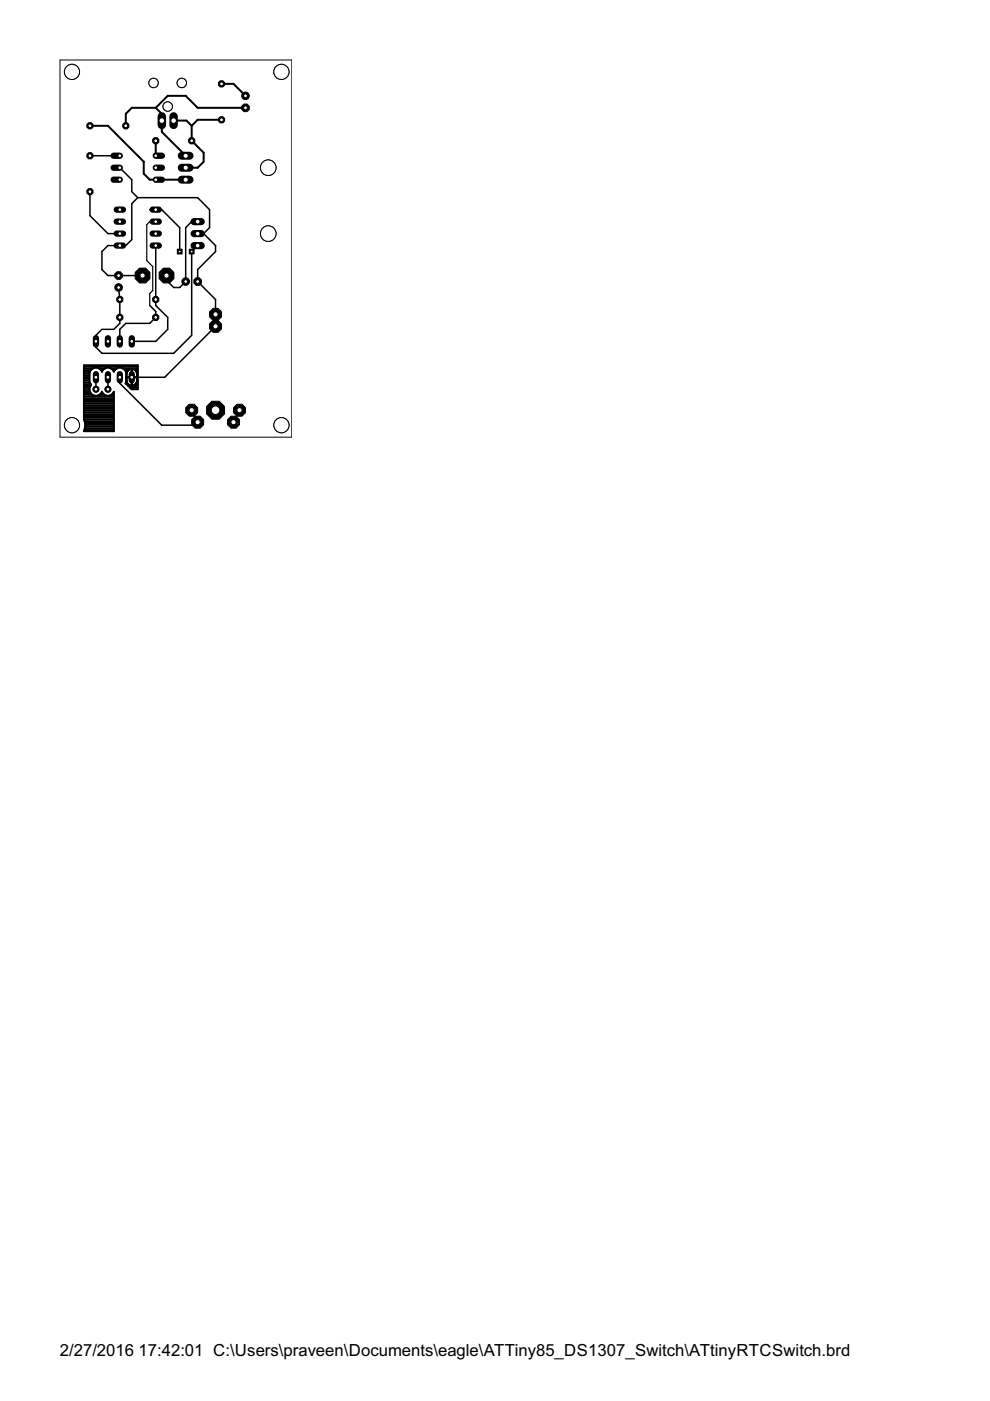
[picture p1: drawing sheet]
<svg xmlns="http://www.w3.org/2000/svg" width="210mm" height="297mm" viewBox="0 0 210 297" stroke-linecap="round" stroke-linejoin="round" font-family="sans-serif">
<defs><g id="words">
<g font-size="4">
<text x="12.7" y="287.5">2/27/2016</text>
<text x="29.4" y="287.5">17:42:01 C:\Users\praveen\Documents\eagle\ATTiny85_DS1307_Switch\ATtinyRTCSwitch.brd</text>
</g>
</g></defs>
<g fill="none" stroke="#000" stroke-width=".32">
<path d="M19.1 33h6.3M25.4 35.6l2.5 2.5v2.5l1.3 1.3M19.1 40.6v5.1l3.8 3.8h2.5M29.2 41.9l-1.3 1.3v7.6l-1.2 1.3h-3.8l-1.3 1.2v3.8l1.3 1.3h7.3M29.2 41.9h12.7l2.5 2.5v3.9l-1.2 1.2M31.7 44.4h2.6l3.8 3.9v5M33 52.1v12.7l2.6 2.5v2.5l-2.6 2.6h-5.1M41.9 49.5h1.3M41.9 52.1l-1.3 1.2v17.8l-3.8 3.8h-15.2l-1.3-1.3v-2.5l1.3-1.3h2.5l1.3-1.2v-5.1l-.3-2.5M41.9 47h-1.3l-1.2 1.3v11.4l-1.3 1.3h-1.3l-1.2-1.3-.3-1.3M43.2 49.5l2.5 2.6v1.2l-3.8 3.8v2.6l3.8 3.8v5.7l-10.8 10.8h-7M20.3 80v2.5"/>
<path d="M22.9 80v2.5M25.4 80v1.3l8.9 8.8h7l.6-.6M31.7 64.8l1.3 1.2v1.3l-1.3 1.3h-5l-1.3 1.2v2.6"/>
</g>
<g fill="none" stroke="#000" stroke-width=".42">
<path d="M47 17.8h2.5l2.5 2.5M19.1 26.7h3.8l7.6 7.6v2.5l1.2 1.3h7.7M33 22.9l1.3 1.2v3.9l5.1 5M33 22.9h-5.1l-1.2 1.2v2.6M33 22.9l2.6-2.6h3.8l2.5 2.6h10.1M33 29.8v3.2M34.3 25.5v.1M36.8 25.6h2.7l1.1 1.1M40.6 26.7v3.1l2.6 2.6v1.9l-1.3 1.3h-2.5M47 25.4h-5.1l-1.3 1.3M17.8 79.9h1.2M17.8 79.6h1.2"/>
<path d="M17.8 79.2h1.2M17.8 78.8h1.2M17.8 78.5h1.5M17.8 78.1h2M17.8 77.7h11.4M20.9 78.1h1.4M21.4 78.5h.4M23.4 78.1h1.4M23.9 78.5h.4M26 78.1h3.2M26.5 78.5h.7M26.7 78.8h.2"/>
<path d="M26.8 79.9h.1M26.8 79.6h.1M26.8 79.2h.1M26.8 80h2.3M27.9 78.2v3.6M27.9 79.9h.1M27.9 79.6h.1M27.9 79.2h.1M27.9 78.8h.1M27.9 78.5h.1M28.6 78.5h.6M28.9 78.8h.3"/>
<path d="M29.1 79.9h.1M29.1 79.6h.1M29.1 79.2h.1M17.8 88.6h6.3M17.8 88.2h6.3M17.8 87.8h6.3M17.8 87.4h6.3M17.8 87.1h6.3M17.8 86.7h6.3M17.8 86.3h6.3M17.8 86h6.3M17.8 85.6h6.3"/>
<path d="M17.8 85.2h6.3M17.8 84.8h6.3M17.8 84.5h6.3M17.8 84.1h6.3M17.8 83.7h1.8M17.8 83.3h1.4M17.8 83h1.2M17.8 82.6h1.2M17.8 82.2h1.2M17.8 81.8h1.3M17.8 81.4h1.4M17.8 81.1h1.2"/>
<path d="M17.8 80.7h1.2M17.8 80.3h1.2M17.8 88.9h6.3M17.9 91.2h6.2M17.9 89.3h6.2M18 90.8h6.1M18.1 89.7h6M18.1 90.4h6M18.1 90.1h6M19.2 83.3a1.34 1.34 0 0 1 .1-1.7l-.3-.7v-1.8a1.38 1.38 0 0 1 1.2-1.2 1.38 1.38 0 0 1 1.4 .9 1.33 1.33 0 0 1 1.3-.9 1.33 1.33 0 0 1 1.2 .9 1.38 1.38 0 0 1 1.4-.9 1.38 1.38 0 0 1 1.3 1.2v1.8l-.2 .4 1.3 1.2h1.3v-5.1h-11.4v11.5M19.2 83.3l.4 .4M19.6 83.7l.5 .2h.5l.5-.2"/>
<path d="M21.1 83.7h1M21.5 83.3h.2M21.7 83.3l-.1-.2-.5 .6M21.7 83.3l.4 .4M22.1 83.7l.5 .2 1-.2M23.6 83.7h.5M24 83.3l-.4 .4M24 83.3l.1-.2v8.3h-6.3a2.7 2.7 0 0 0 0-2.5M24 83.3h.1M26.7 81.1h.2M26.8 80.7h.1M26.8 80.3h.1"/>
<path d="M26.8 81.4h.4M26.8 80.8v-1.6a1.11 1.11 0 0 1 1.2-1 1.11 1.11 0 0 1 1.1 1v1.6M26.8 80.8l.1 .3M26.9 81.1a1.13 1.13 0 0 0 1 .7 1.13 1.13 0 0 0 1.1-.7M27.2 81.8h2M27.6 82.2h1.6M27.9 81.4h.1M27.9 81.1h.1M27.9 80.7h.1M27.9 80.3h.1M28.7 81.4h.5M29 81.1h.2"/>
<path d="M29.1 80.8l-.1 .3M29.1 80.7h.1M29.1 80.3h.1"/>
</g>
<path d="M33 47h-1.3l-.6 .6v7.6l1.3 1.3v5.1l-.7 .6v2.6" fill="none" stroke="#000" stroke-width=".25"/>
<path d="M24.7 44.4h1.4" fill="none" stroke="#000" stroke-width="1.3"/>
<circle cx="25.4" cy="44.4" r=".4" fill="#fff" stroke="#000" stroke-width=".21"/>
<path d="M24.7 47h1.4" fill="none" stroke="#000" stroke-width="1.3"/>
<circle cx="25.4" cy="47" r=".4" fill="#fff" stroke="#000" stroke-width=".21"/>
<path d="M32.4 47h1.3" fill="none" stroke="#000" stroke-width="1.3"/>
<circle cx="33" cy="47" r=".4" fill="#fff" stroke="#000" stroke-width=".21"/>
<path d="M32.4 44.4h1.3" fill="none" stroke="#000" stroke-width="1.3"/>
<circle cx="33" cy="44.4" r=".4" fill="#fff" stroke="#000" stroke-width=".21"/>
<path d="M24.7 49.5h1.4" fill="none" stroke="#000" stroke-width="1.3"/>
<circle cx="25.4" cy="49.5" r=".4" fill="#fff" stroke="#000" stroke-width=".21"/>
<path d="M24.7 52.1h1.4" fill="none" stroke="#000" stroke-width="1.3"/>
<circle cx="25.4" cy="52.1" r=".4" fill="#fff" stroke="#000" stroke-width=".21"/>
<path d="M32.4 49.5h1.3" fill="none" stroke="#000" stroke-width="1.3"/>
<circle cx="33" cy="49.5" r=".4" fill="#fff" stroke="#000" stroke-width=".21"/>
<path d="M32.4 52.1h1.3" fill="none" stroke="#000" stroke-width="1.3"/>
<circle cx="33" cy="52.1" r=".4" fill="#fff" stroke="#000" stroke-width=".21"/>
<circle cx="41.9" cy="59.7" r=".87" fill="#000" stroke="#000" stroke-width=".21"/>
<circle cx="41.9" cy="59.7" r=".4" fill="#fff" stroke="#000" stroke-width=".21"/>
<circle cx="39.4" cy="59.7" r=".8" fill="#000" stroke="#000" stroke-width=".21"/>
<circle cx="39.4" cy="59.7" r=".4" fill="#fff" stroke="#000" stroke-width=".21"/>
<circle cx="25.1" cy="58.4" r=".87" fill="#000" stroke="#000" stroke-width=".21"/>
<circle cx="25.1" cy="58.4" r=".4" fill="#fff" stroke="#000" stroke-width=".21"/>
<circle cx="25.1" cy="61" r=".8" fill="#000" stroke="#000" stroke-width=".21"/>
<circle cx="25.1" cy="61" r=".4" fill="#fff" stroke="#000" stroke-width=".21"/>
<circle cx="52" cy="22.9" r=".87" fill="#000" stroke="#000" stroke-width=".21"/>
<circle cx="52" cy="22.9" r=".4" fill="#fff" stroke="#000" stroke-width=".21"/>
<circle cx="52" cy="20.3" r=".8" fill="#000" stroke="#000" stroke-width=".21"/>
<circle cx="52" cy="20.3" r=".4" fill="#fff" stroke="#000" stroke-width=".21"/>
<path d="M20.3 79.3v1.3" fill="none" stroke="#000" stroke-width="1.3"/>
<circle cx="20.3" cy="80" r=".4" fill="#fff" stroke="#000" stroke-width=".21"/>
<path d="M22.9 79.3v1.3" fill="none" stroke="#000" stroke-width="1.3"/>
<circle cx="22.9" cy="80" r=".4" fill="#fff" stroke="#000" stroke-width=".21"/>
<path d="M22.9 71.7v1.3" fill="none" stroke="#000" stroke-width="1.3"/>
<circle cx="22.9" cy="72.4" r=".4" fill="#fff" stroke="#000" stroke-width=".21"/>
<path d="M20.3 71.7v1.3" fill="none" stroke="#000" stroke-width="1.3"/>
<circle cx="20.3" cy="72.4" r=".4" fill="#fff" stroke="#000" stroke-width=".21"/>
<path d="M25.4 79.3v1.3" fill="none" stroke="#000" stroke-width="1.3"/>
<circle cx="25.4" cy="80" r=".4" fill="#fff" stroke="#000" stroke-width=".21"/>
<path d="M27.9 79.3v1.3" fill="none" stroke="#000" stroke-width="1.3"/>
<circle cx="27.9" cy="80" r=".4" fill="#fff" stroke="#000" stroke-width=".21"/>
<path d="M25.4 71.7v1.3" fill="none" stroke="#000" stroke-width="1.3"/>
<circle cx="25.4" cy="72.4" r=".4" fill="#fff" stroke="#000" stroke-width=".21"/>
<path d="M27.9 71.7v1.3" fill="none" stroke="#000" stroke-width="1.3"/>
<circle cx="27.9" cy="72.4" r=".4" fill="#fff" stroke="#000" stroke-width=".21"/>
<circle cx="30.2" cy="58.4" r="1.7" fill="#000" stroke="#000" stroke-width=".21"/>
<circle cx="30.2" cy="58.4" r=".55" fill="#fff" stroke="#000" stroke-width=".21"/>
<circle cx="35.3" cy="58.4" r="1.7" fill="#000" stroke="#000" stroke-width=".21"/>
<circle cx="35.3" cy="58.4" r=".55" fill="#fff" stroke="#000" stroke-width=".21"/>
<circle cx="49.5" cy="89.5" r="1.38" fill="#000" stroke="#000" stroke-width=".21"/>
<circle cx="49.5" cy="89.5" r=".55" fill="#fff" stroke="#000" stroke-width=".21"/>
<circle cx="41.9" cy="89.5" r="1.38" fill="#000" stroke="#000" stroke-width=".21"/>
<circle cx="41.9" cy="89.5" r=".55" fill="#fff" stroke="#000" stroke-width=".21"/>
<circle cx="45.7" cy="69.2" r="1.38" fill="#000" stroke="#000" stroke-width=".21"/>
<circle cx="45.7" cy="69.2" r=".55" fill="#fff" stroke="#000" stroke-width=".21"/>
<circle cx="40.6" cy="87" r="1.38" fill="#000" stroke="#000" stroke-width=".21"/>
<circle cx="40.6" cy="87" r=".55" fill="#fff" stroke="#000" stroke-width=".21"/>
<circle cx="50.8" cy="87" r="1.38" fill="#000" stroke="#000" stroke-width=".21"/>
<circle cx="50.8" cy="87" r=".55" fill="#fff" stroke="#000" stroke-width=".21"/>
<circle cx="45.7" cy="66.7" r="1.38" fill="#000" stroke="#000" stroke-width=".21"/>
<circle cx="45.7" cy="66.7" r=".55" fill="#fff" stroke="#000" stroke-width=".21"/>
<circle cx="45.7" cy="87" r="2.06" fill="#000" stroke="#000" stroke-width=".21"/>
<circle cx="45.7" cy="87" r=".91" fill="#fff" stroke="#000" stroke-width=".21"/>
<path d="M41.1 47h1.6" fill="none" stroke="#000" stroke-width="1.5"/>
<circle cx="41.9" cy="47" r=".51" fill="#fff" stroke="#000" stroke-width=".21"/>
<path d="M41.1 49.5h1.6" fill="none" stroke="#000" stroke-width="1.5"/>
<circle cx="41.9" cy="49.5" r=".51" fill="#fff" stroke="#000" stroke-width=".21"/>
<path d="M41.1 52.1h1.6" fill="none" stroke="#000" stroke-width="1.5"/>
<circle cx="41.9" cy="52.1" r=".51" fill="#fff" stroke="#000" stroke-width=".21"/>
<path d="M24.1 33h1.3" fill="none" stroke="#000" stroke-width="1.3"/>
<circle cx="25.4" cy="33" r=".4" fill="#fff" stroke="#000" stroke-width=".21"/>
<path d="M24.1 35.6h1.3" fill="none" stroke="#000" stroke-width="1.3"/>
<circle cx="25.4" cy="35.6" r=".4" fill="#fff" stroke="#000" stroke-width=".21"/>
<path d="M33 35.6h1.3" fill="none" stroke="#000" stroke-width="1.3"/>
<circle cx="33" cy="35.6" r=".4" fill="#fff" stroke="#000" stroke-width=".21"/>
<path d="M33 33h1.3" fill="none" stroke="#000" stroke-width="1.3"/>
<circle cx="33" cy="33" r=".4" fill="#fff" stroke="#000" stroke-width=".21"/>
<path d="M24.1 38.1h1.3" fill="none" stroke="#000" stroke-width="1.3"/>
<circle cx="25.4" cy="38.1" r=".4" fill="#fff" stroke="#000" stroke-width=".21"/>
<path d="M33 38.1h1.3" fill="none" stroke="#000" stroke-width="1.3"/>
<circle cx="33" cy="38.1" r=".4" fill="#fff" stroke="#000" stroke-width=".21"/>
<circle cx="33" cy="63.5" r=".71" fill="#000" stroke="#000" stroke-width=".21"/>
<circle cx="33" cy="63.5" r=".4" fill="#fff" stroke="#000" stroke-width=".21"/>
<circle cx="25.4" cy="63.5" r=".71" fill="#000" stroke="#000" stroke-width=".21"/>
<circle cx="25.4" cy="63.5" r=".4" fill="#fff" stroke="#000" stroke-width=".21"/>
<circle cx="33" cy="67.3" r=".71" fill="#000" stroke="#000" stroke-width=".21"/>
<circle cx="33" cy="67.3" r=".4" fill="#fff" stroke="#000" stroke-width=".21"/>
<circle cx="25.4" cy="67.3" r=".71" fill="#000" stroke="#000" stroke-width=".21"/>
<circle cx="25.4" cy="67.3" r=".4" fill="#fff" stroke="#000" stroke-width=".21"/>
<circle cx="19.1" cy="33" r=".71" fill="#000" stroke="#000" stroke-width=".21"/>
<circle cx="19.1" cy="33" r=".4" fill="#fff" stroke="#000" stroke-width=".21"/>
<circle cx="19.1" cy="40.6" r=".71" fill="#000" stroke="#000" stroke-width=".21"/>
<circle cx="19.1" cy="40.6" r=".4" fill="#fff" stroke="#000" stroke-width=".21"/>
<circle cx="33" cy="29.8" r=".71" fill="#000" stroke="#000" stroke-width=".21"/>
<circle cx="33" cy="29.8" r=".4" fill="#fff" stroke="#000" stroke-width=".21"/>
<circle cx="40.6" cy="29.8" r=".71" fill="#000" stroke="#000" stroke-width=".21"/>
<circle cx="40.6" cy="29.8" r=".4" fill="#fff" stroke="#000" stroke-width=".21"/>
<circle cx="19.1" cy="26.7" r=".71" fill="#000" stroke="#000" stroke-width=".21"/>
<circle cx="19.1" cy="26.7" r=".4" fill="#fff" stroke="#000" stroke-width=".21"/>
<circle cx="26.7" cy="26.7" r=".71" fill="#000" stroke="#000" stroke-width=".21"/>
<circle cx="26.7" cy="26.7" r=".4" fill="#fff" stroke="#000" stroke-width=".21"/>
<circle cx="47" cy="17.8" r=".71" fill="#000" stroke="#000" stroke-width=".21"/>
<circle cx="47" cy="17.8" r=".4" fill="#fff" stroke="#000" stroke-width=".21"/>
<circle cx="47" cy="25.4" r=".71" fill="#000" stroke="#000" stroke-width=".21"/>
<circle cx="47" cy="25.4" r=".4" fill="#fff" stroke="#000" stroke-width=".21"/>
<path d="M38.5 33h1.7" fill="none" stroke="#000" stroke-width="1.7"/>
<circle cx="39.4" cy="33" r=".55" fill="#fff" stroke="#000" stroke-width=".21"/>
<path d="M38.5 35.6h1.7" fill="none" stroke="#000" stroke-width="1.7"/>
<circle cx="39.4" cy="35.6" r=".55" fill="#fff" stroke="#000" stroke-width=".21"/>
<path d="M38.5 38.1h1.7" fill="none" stroke="#000" stroke-width="1.7"/>
<circle cx="39.4" cy="38.1" r=".55" fill="#fff" stroke="#000" stroke-width=".21"/>
<path d="M36.8 24.7v1.8" fill="none" stroke="#000" stroke-width="1.8"/>
<circle cx="36.8" cy="25.6" r=".59" fill="#fff" stroke="#000" stroke-width=".21"/>
<path d="M34.3 24.7v1.8" fill="none" stroke="#000" stroke-width="1.8"/>
<circle cx="34.3" cy="25.6" r=".59" fill="#fff" stroke="#000" stroke-width=".21"/>
<circle cx="22.9" cy="82.5" r=".66" fill="#000" stroke="#000" stroke-width=".21"/>
<circle cx="22.9" cy="82.5" r=".4" fill="#fff" stroke="#000" stroke-width=".21"/>
<circle cx="20.3" cy="82.5" r=".66" fill="#000" stroke="#000" stroke-width=".21"/>
<circle cx="20.3" cy="82.5" r=".4" fill="#fff" stroke="#000" stroke-width=".21"/>
<path d="M37.6 52.8h1v1h-1z" fill="#000" stroke="#000" stroke-width=".21"/>
<circle cx="38.1" cy="53.3" r=".3" fill="#fff" stroke="#000" stroke-width=".21"/>
<path d="M40.1 52.8h1v1h-1z" fill="#000" stroke="#000" stroke-width=".21"/>
<circle cx="40.6" cy="53.3" r=".3" fill="#fff" stroke="#000" stroke-width=".21"/>
<g fill="none" stroke="#000" stroke-width=".21">
<path d="M12.7 12.7h49.2v80h-49.2z"/>
<circle cx="15.3" cy="90.1" r="1.61"/>
</g>
<circle cx="15.3" cy="90.1" r="1.61" fill="#fff" stroke="#000" stroke-width=".21"/>
<circle cx="15.3" cy="15.2" r="1.61" fill="none" stroke="#000" stroke-width=".21"/>
<circle cx="15.3" cy="15.2" r="1.61" fill="#fff" stroke="#000" stroke-width=".21"/>
<circle cx="59.7" cy="15.2" r="1.61" fill="none" stroke="#000" stroke-width=".21"/>
<circle cx="59.7" cy="15.2" r="1.61" fill="#fff" stroke="#000" stroke-width=".21"/>
<circle cx="59.7" cy="90.1" r="1.61" fill="none" stroke="#000" stroke-width=".21"/>
<circle cx="59.7" cy="90.1" r="1.61" fill="#fff" stroke="#000" stroke-width=".21"/>
<circle cx="56.9" cy="49.5" r="1.65" fill="none" stroke="#000" stroke-width=".21"/>
<circle cx="56.9" cy="49.5" r="1.65" fill="#fff" stroke="#000" stroke-width=".21"/>
<circle cx="56.9" cy="35.6" r="1.65" fill="none" stroke="#000" stroke-width=".21"/>
<circle cx="56.9" cy="35.6" r="1.65" fill="#fff" stroke="#000" stroke-width=".21"/>
<circle cx="38.5" cy="17.6" r=".99" fill="none" stroke="#000" stroke-width=".21"/>
<circle cx="38.5" cy="17.6" r=".99" fill="#fff" stroke="#000" stroke-width=".21"/>
<circle cx="32.6" cy="17.6" r=".99" fill="none" stroke="#000" stroke-width=".21"/>
<circle cx="32.6" cy="17.6" r=".99" fill="#fff" stroke="#000" stroke-width=".21"/>
<circle cx="35.6" cy="22.6" r=".99" fill="none" stroke="#000" stroke-width=".21"/>
<circle cx="35.6" cy="22.6" r=".99" fill="#fff" stroke="#000" stroke-width=".21"/>
<use href="#words"/>
</svg>
